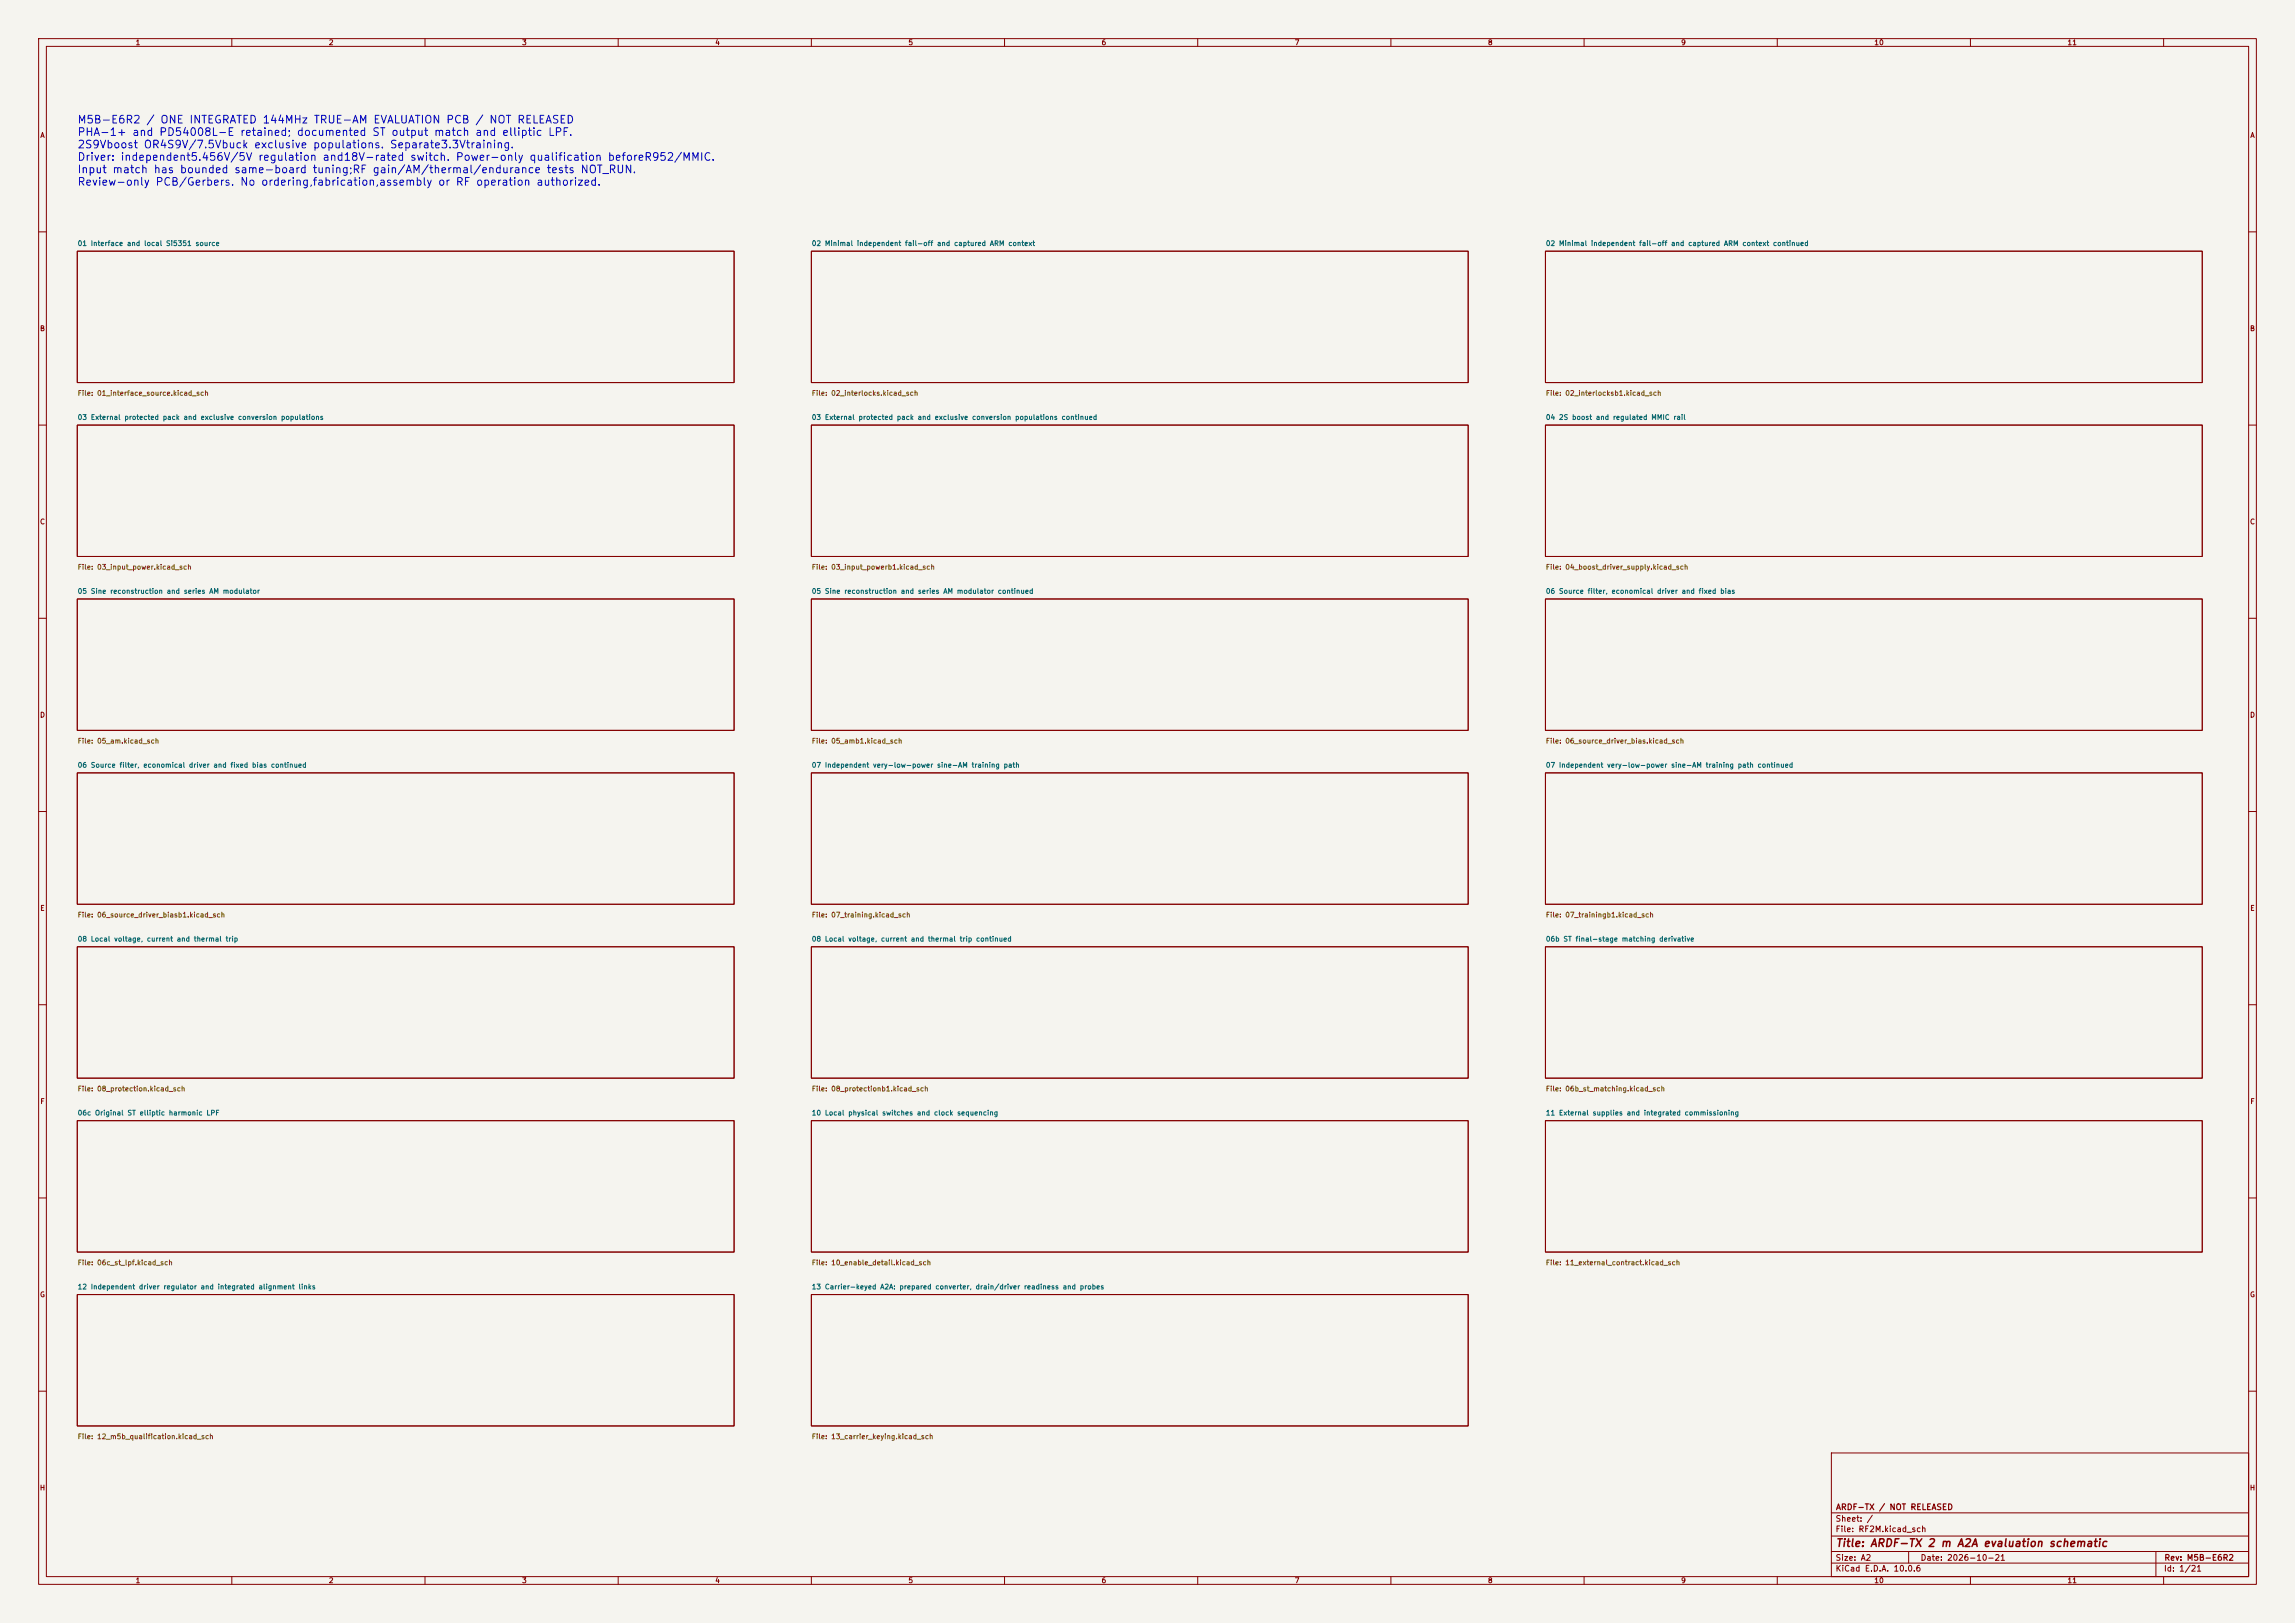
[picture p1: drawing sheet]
<svg xmlns="http://www.w3.org/2000/svg" width="594mm" height="420mm" viewBox="0 0 594 420" stroke-linecap="round" stroke-linejoin="round" font-family="sans-serif">
<defs><g id="words">
<g font-size="2" fill="#0000c2">
<text x="19.9" y="32.4">M5B-E6R2 / ONE INTEGRATED 144MHz TRUE-AM EVALUATION PCB / NOT RELEASED</text>
<text x="19.9" y="35.7">PHA-1+ and PD54008L-E retained; documented ST output match and elliptic LPF.</text>
<text x="19.9" y="38.9">2S9Vboost OR4S9V/7.5Vbuck exclusive populations. Separate3.3Vtraining.</text>
<text x="19.9" y="42.1">Driver: independent5.456V/5V regulation and18V-rated switch. Power-only qualification beforeR952/MMIC.</text>
<text x="19.9" y="45.3">Input match has bounded same-board tuning;RF gain/AM/thermal/endurance tests NOT_RUN.</text>
<text x="19.9" y="48.5">Review-only PCB/Gerbers. No ordering,fabrication,assembly or RF operation authorized.</text>
</g>
<text font-size="2" fill="#840000" x="475" y="400.8">Title: ARDF-TX 2 m A2A evaluation schematic</text>
<g font-size="1.5" fill="#840000">
<text x="475" y="394.1">Sheet: /</text>
<text x="475.1" y="391.1">ARDF-TX / NOT RELEASED</text>
<text x="475" y="396.8">File: RF2M.kicad_sch</text>
<text x="475" y="407">KiCad E.D.A. 10.0.6</text>
<text x="475" y="404.2">Size: A2</text>
<text x="497" y="404.2">Date: 2026-10-21</text>
<text x="560" y="407">Id: 1/21</text>
<text x="560.1" y="404.2">Rev: M5B-E6R2</text>
</g>
<g font-size="1.3" fill="#840000">
<text x="35" y="12">1</text>
<text x="85" y="12">2</text>
<text x="135" y="12">3</text>
<text x="185" y="12">4</text>
<text x="235" y="12">5</text>
<text x="285" y="12">6</text>
<text x="335" y="12">7</text>
<text x="385" y="12">8</text>
<text x="435" y="12">9</text>
<text x="485" y="12">10</text>
<text x="535" y="12">11</text>
<text x="10.3" y="36">A</text>
<text x="582.3" y="36">A</text>
<text x="10.2" y="86">B</text>
<text x="582.2" y="86">B</text>
<text x="10.2" y="136">C</text>
<text x="582.2" y="136">C</text>
<text x="10.2" y="186">D</text>
<text x="582.2" y="186">D</text>
<text x="10.3" y="236">E</text>
<text x="582.3" y="236">E</text>
<text x="10.3" y="286">F</text>
<text x="582.3" y="286">F</text>
<text x="10.2" y="336">G</text>
<text x="582.2" y="336">G</text>
<text x="10.2" y="386">H</text>
<text x="582.2" y="386">H</text>
<text x="35" y="410">1</text>
<text x="85" y="410">2</text>
<text x="135" y="410">3</text>
<text x="185" y="410">4</text>
<text x="235" y="410">5</text>
<text x="285" y="410">6</text>
<text x="335" y="410">7</text>
<text x="385" y="410">8</text>
<text x="435" y="410">9</text>
<text x="485" y="410">10</text>
<text x="535" y="410">11</text>
</g>
<g font-size="1.3" fill="#006464">
<text x="20" y="64">01 Interface and local Si5351 source</text>
<text x="210" y="64">02 Minimal independent fail-off and captured ARM context</text>
<text x="400" y="64">02 Minimal independent fail-off and captured ARM context continued</text>
<text x="20" y="109">03 External protected pack and exclusive conversion populations</text>
<text x="210" y="109">03 External protected pack and exclusive conversion populations continued</text>
<text x="400" y="109">04 2S boost and regulated MMIC rail</text>
<text x="20" y="154">05 Sine reconstruction and series AM modulator</text>
<text x="210" y="154">05 Sine reconstruction and series AM modulator continued</text>
<text x="400" y="154">06 Source filter, economical driver and fixed bias</text>
<text x="20" y="199">06 Source filter, economical driver and fixed bias continued</text>
<text x="210" y="199">07 Independent very-low-power sine-AM training path</text>
<text x="400" y="199">07 Independent very-low-power sine-AM training path continued</text>
<text x="20" y="244">08 Local voltage, current and thermal trip</text>
<text x="210" y="244">08 Local voltage, current and thermal trip continued</text>
<text x="400" y="244">06b ST final-stage matching derivative</text>
<text x="20" y="289">06c Original ST elliptic harmonic LPF</text>
<text x="210" y="289">10 Local physical switches and clock sequencing</text>
<text x="400" y="289">11 External supplies and integrated commissioning</text>
<text x="20" y="334">12 Independent driver regulator and integrated alignment links</text>
<text x="210" y="334">13 Carrier-keyed A2A: prepared converter, drain/driver readiness and probes</text>
</g>
<g font-size="1.3" fill="#725600">
<text x="20" y="102.7">File: 01_interface_source.kicad_sch</text>
<text x="210" y="102.7">File: 02_interlocks.kicad_sch</text>
<text x="400" y="102.7">File: 02_interlocksb1.kicad_sch</text>
<text x="20" y="147.7">File: 03_input_power.kicad_sch</text>
<text x="210" y="147.7">File: 03_input_powerb1.kicad_sch</text>
<text x="400" y="147.7">File: 04_boost_driver_supply.kicad_sch</text>
<text x="20" y="192.7">File: 05_am.kicad_sch</text>
<text x="210" y="192.7">File: 05_amb1.kicad_sch</text>
<text x="400" y="192.7">File: 06_source_driver_bias.kicad_sch</text>
<text x="20" y="237.7">File: 06_source_driver_biasb1.kicad_sch</text>
<text x="210" y="237.7">File: 07_training.kicad_sch</text>
<text x="400" y="237.7">File: 07_trainingb1.kicad_sch</text>
<text x="20" y="282.7">File: 08_protection.kicad_sch</text>
<text x="210" y="282.7">File: 08_protectionb1.kicad_sch</text>
<text x="400" y="282.7">File: 06b_st_matching.kicad_sch</text>
<text x="20" y="327.7">File: 06c_st_lpf.kicad_sch</text>
<text x="210" y="327.7">File: 10_enable_detail.kicad_sch</text>
<text x="400" y="327.7">File: 11_external_contract.kicad_sch</text>
<text x="20" y="372.7">File: 12_m5b_qualification.kicad_sch</text>
<text x="210" y="372.7">File: 13_carrier_keying.kicad_sch</text>
</g>
</g></defs>
<path d="M0 0h594v420h-594z" fill="#f5f4ef" stroke="#f5f4ef" stroke-width=".26"/>
<g fill="none" stroke="#840000" stroke-width=".26">
<path d="M10 10h574v400h-574zM12 12h570v396h-570zM60 10v2M110 10v2M160 10v2M210 10v2M260 10v2M310 10v2M360 10v2M410 10v2M460 10v2M510 10v2"/>
<path d="M560 10v2M10 60h2M20 65h170v34h-170zM210 65h170v34h-170zM400 65h170v34h-170zM582 60h2M10 110h2M20 110h170v34h-170zM210 110h170v34h-170zM400 110h170v34h-170zM582 110h2M20 155h170v34h-170z"/>
<path d="M210 155h170v34h-170zM400 155h170v34h-170zM10 160h2M582 160h2M10 210h2M20 200h170v34h-170zM210 200h170v34h-170zM400 200h170v34h-170zM582 210h2M20 245h170v34h-170zM210 245h170v34h-170zM400 245h170v34h-170z"/>
<path d="M10 260h2M582 260h2M20 290h170v34h-170zM210 290h170v34h-170zM400 290h170v34h-170zM10 310h2M582 310h2M20 335h170v34h-170zM210 335h170v34h-170zM10 360h2M474 376h108v32h-108zM582 360h2"/>
<path d="M474 397.5h108M474 391.5h108M60 408v2M110 408v2M160 408v2M210 408v2M260 408v2M310 408v2M360 408v2M410 408v2M460 408v2M474 404.5h108"/>
<path d="M474 401.5h108M494 401.5v3M510 408v2M558 401.5v6.5M560 408v2"/>
</g>
<use href="#words"/>
</svg>
